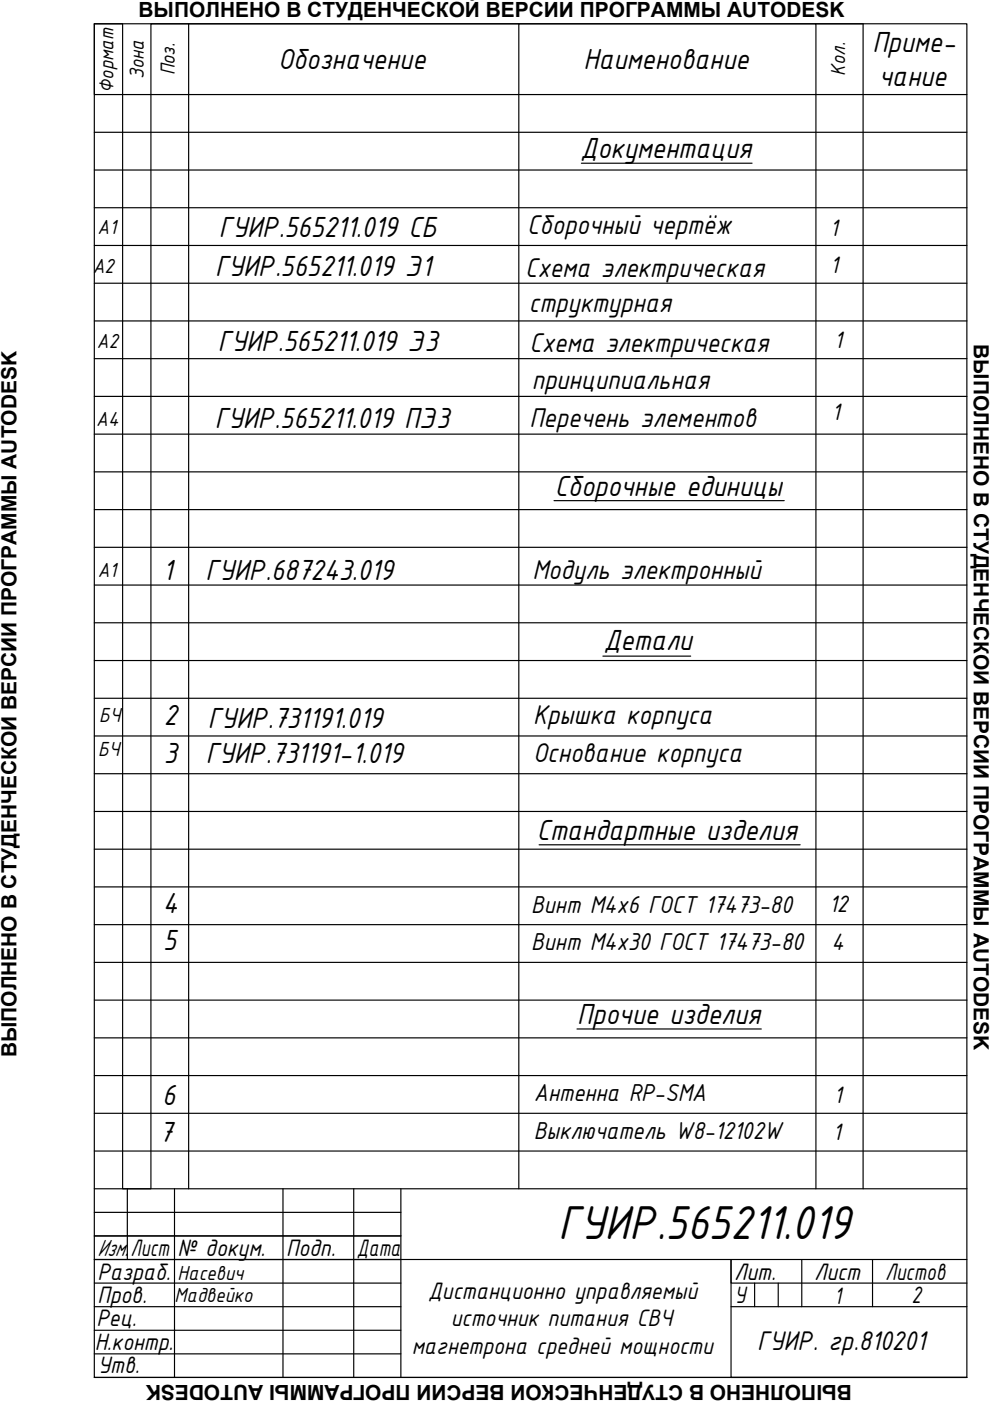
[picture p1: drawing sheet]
<svg xmlns="http://www.w3.org/2000/svg" width="210mm" height="297mm" viewBox="0 0 210 297" stroke-linecap="round" stroke-linejoin="round" font-family="sans-serif">
<defs><g id="words">
<text font-size="10.9" x="118.4" y="262.8">ГУИР.565211.019</text>
<g font-size="6.6">
<text x="185" y="11.1">Приме-</text>
<text x="59" y="14.7">Обозначение</text>
<text x="123.7" y="14.7">Наименование</text>
<text x="186.3" y="18.2">чание</text>
<text x="123.1" y="33.5">Документация</text>
<text x="46.4" y="50.2">ГУИР.565211.019 СБ</text>
<text x="45.6" y="58.5">ГУИР.565211.019 Э1</text>
<text x="46.2" y="74.5">ГУИР.565211.019 Э3</text>
<text x="45.5" y="90.7">ГУИР.565211.019 ПЭ3</text>
<text x="117.6" y="105.1">Сборочные единицы</text>
<text x="34.5" y="123">1</text>
<text x="43.6" y="123">ГУИР.687243.019</text>
<text x="128" y="137.7">Детали</text>
<text x="34.7" y="153.7">2</text>
<text x="44.1" y="154.3">ГУИР.731191.019</text>
<text x="34.7" y="161.7">3</text>
<text x="43.6" y="161.7">ГУИР.731191-1.019</text>
<text x="113.8" y="178.1">Стандартные изделия</text>
<text x="34.5" y="193.5">4</text>
<text x="34.6" y="201.5">5</text>
<text x="122.4" y="217.1">Прочие изделия</text>
<text x="34.4" y="234.3">6</text>
<text x="33.7" y="242.2">7</text>
</g>
<g font-size="6.2">
<text x="111.8" y="49.6">Сборочный чертёж</text>
<text x="111.4" y="58.6">Схема электрическая</text>
<text x="112.1" y="66.1">структурная</text>
<text x="112.3" y="74.6">Схема электрическая</text>
<text x="112.7" y="82.5">принципиальная</text>
<text x="112.3" y="90.4">Перечень элементов</text>
<text x="112.9" y="122.7">Модуль электронный</text>
<text x="113" y="153.5">Крышка корпуса</text>
<text x="113" y="161.5">Основание корпуса</text>
<text x="160.5" y="286.3">ГУИР. гр.810201</text>
</g>
<g font-size="5.6">
<text x="112.6" y="193.5">Винт M4x6 ГОСТ 17473-80</text>
<text x="112.6" y="201.5">Винт М4x30 ГОСТ 17473-80</text>
<text x="113.2" y="233.5">Антенна RP-SMA</text>
<text x="113.2" y="241.5">Выключатель W8-12102W</text>
</g>
<g font-size="5.4">
<text x="175.9" y="50.1">1</text>
<text x="176" y="57.8">1</text>
<text x="176.9" y="73.8">1</text>
<text x="176.4" y="89">1</text>
<text x="175.8" y="193.4">12</text>
<text x="176.3" y="201.4">4</text>
<text x="176.8" y="233.8">1</text>
<text x="176.6" y="241.7">1</text>
<text x="20.7" y="266.3">Изм.</text>
<text x="27.7" y="266.3">Лист</text>
<text x="37.7" y="266.3">№ докум.</text>
<text x="60.7" y="266.3">Подп.</text>
<text x="75.7" y="266.3">Дата</text>
<text x="20.7" y="271.3">Разраб.</text>
<text x="90.8" y="275.4">Дистанционно управляемый</text>
<text x="155.7" y="271.3">Лит.</text>
<text x="172.6" y="271.3">Лист</text>
<text x="187.7" y="271.3">Листов</text>
<text x="20.5" y="281">Рец.</text>
<text x="20.7" y="276.3">Пров.</text>
<text x="95.6" y="281.2">источник питания СВЧ</text>
<text x="155.8" y="276.2">У</text>
<text x="176.8" y="276.5">1</text>
<text x="193.3" y="276.3">2</text>
<text x="20.1" y="286.2">Н.контр.</text>
<text x="87.3" y="287">магнетрона средней мощности</text>
<text x="20.7" y="291.2">Утв.</text>
</g>
<g font-size="4.7">
<text x="30.5" y="16.7" transform="rotate(-90 30.5 16.7)">Зона</text>
<text x="37.1" y="16" transform="rotate(-90 37.1 16)">Поз.</text>
<text x="179.2" y="16.1" transform="rotate(-90 179.2 16.1)">Кол.</text>
<text x="24.1" y="19.7" transform="rotate(-90 24.1 19.7)">Формат</text>
<text x="20.7" y="49.5">А1</text>
<text x="19.7" y="57.8">А2</text>
<text x="20.6" y="73.8">А2</text>
<text x="20.4" y="90.4">А4</text>
<text x="20.7" y="122.4">А1</text>
<text x="21" y="153.1">БЧ</text>
<text x="20.8" y="160.2">БЧ</text>
<text x="37.7" y="271.3">Насевич</text>
<text x="37" y="276.1">Мадвейко</text>
</g>
<g font-size="4.4">
<text x="29.4" y="3.5">ВЫПОЛНЕНО В СТУДЕНЧЕСКОЙ ВЕРСИИ ПРОГРАММЫ AUTODESK</text>
<text x="206.5" y="72.9" transform="rotate(90 206.5 72.9)">ВЫПОЛНЕНО В СТУДЕНЧЕСКОЙ ВЕРСИИ ПРОГРАММЫ AUTODESK</text>
<text x="3.5" y="224.2" transform="rotate(-90 3.5 224.2)">ВЫПОЛНЕНО В СТУДЕНЧЕСКОЙ ВЕРСИИ ПРОГРАММЫ AUTODESK</text>
<text x="180.6" y="293.6" transform="rotate(-180 180.6 293.6)">ВЫПОЛНЕНО В СТУДЕНЧЕСКОЙ ВЕРСИИ ПРОГРАММЫ AUTODESK</text>
</g>
</g></defs>
<!-- layer: 0 -->
<g fill="none" stroke="#000" stroke-width=".25">
<path d="M20 5h185v287h-185zM40 5h70M173 5h10v247M20 28h185M20 36h185M205 20h-185v-15h6v247h6v-247h8v247M20 44h185M20 52h185M20 60h185M20 68h185M20 76h185M20 84h185"/>
<path d="M20 92h185M20 100h185M20 108h185M20 116h185M20 124h185M20 132h185M20 140h185M20 148h185M20 156h185M20 164h185M20 172h185M20 180h185"/>
<path d="M20 188h185M20 196h185M20 204h185M20 212h185M20 220h185M20 228h185M20 236h185M20 252h185M20 257h65M20 244h185M27 252v15M37 252v40"/>
<path d="M60 252v40M75 252v40M85 252v40M110 252v-247h63v247M20 262h65M20 267h185M20 277h65M20 272h65M155 277h50M160 272v5M165 272v5M170 267v10"/>
<path d="M185 267v10M205 272h-50v-5v25h50h-185M20 282h65M20 287h65"/>
</g>
<path d="M123.3 34.6h36.2M117.5 106.1h48.8M127.8 139.1h18.6M114.3 179.1h55.4M122.3 218.2h39.1" fill="none" stroke="#000" stroke-width=".25"/>
<use href="#words"/>
</svg>
